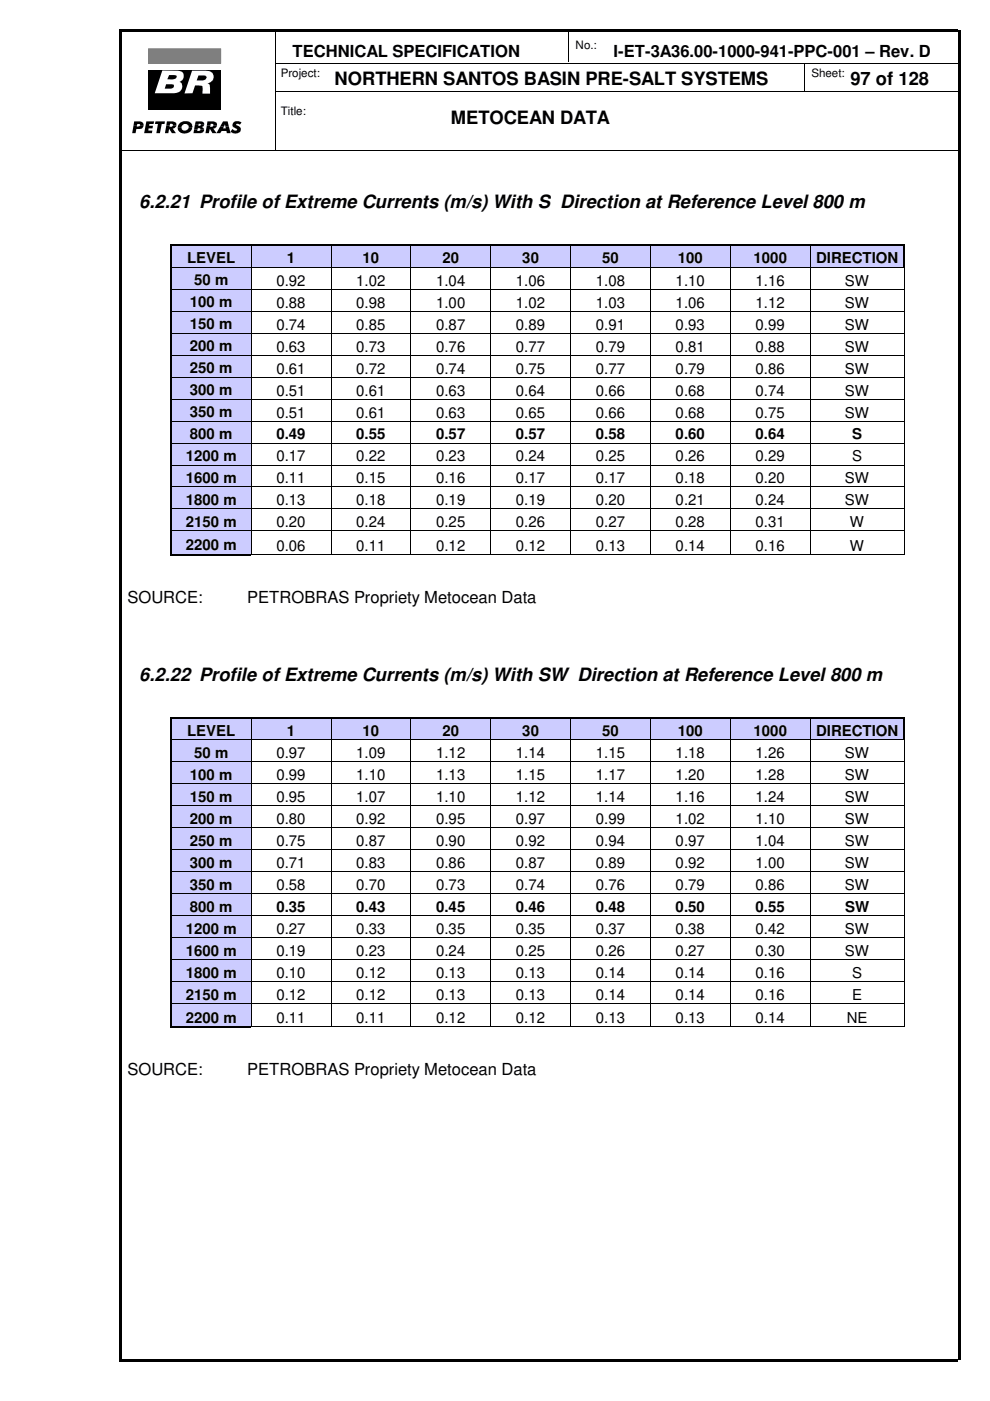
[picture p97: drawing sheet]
<svg xmlns="http://www.w3.org/2000/svg" width="210mm" height="297mm" viewBox="0 0 210 297" stroke-linecap="round" stroke-linejoin="round" font-family="sans-serif">
<defs><g id="words">
<g font-size="3.9">
<text x="71" y="18.1">NORTHERN SANTOS BASIN PRE-SALT SYSTEMS</text>
<text x="180.3" y="18.1">97 of 128</text>
<text x="95.6" y="26.2">METOCEAN DATA</text>
<text x="29.5" y="44.2">6.2.21 Profile of Extreme Currents (m/s) With S Direction at Reference Level 800 m</text>
<text x="29.5" y="144.4">6.2.22 Profile of Extreme Currents (m/s) With SW Direction at Reference Level 800 m</text>
</g>
<g font-size="3.5">
<text x="62" y="12.1">TECHNICAL SPECIFICATION</text>
<text x="130.1" y="12.1">I-ET-3A36.00-1000-941-PPC-001 – Rev. D</text>
<text x="27" y="127.8">SOURCE:</text>
<text x="52.4" y="127.8">PETROBRAS Propriety Metocean Data</text>
<text x="27" y="228">SOURCE:</text>
<text x="52.4" y="228">PETROBRAS Propriety Metocean Data</text>
</g>
<g font-size="3.2">
<text x="39.7" y="55.8">LEVEL</text>
<text x="60.8" y="55.8">1</text>
<text x="76.9" y="55.8">10</text>
<text x="93.8" y="55.8">20</text>
<text x="110.7" y="55.8">30</text>
<text x="127.7" y="55.8">50</text>
<text x="143.7" y="55.8">100</text>
<text x="159.8" y="55.8">1000</text>
<text x="173" y="55.8">DIRECTION</text>
<text x="40.3" y="65.2">100 m</text>
<text x="41.1" y="60.5">50 m</text>
<text x="58.6" y="60.6">0.92</text>
<text x="58.6" y="65.2">0.88</text>
<text x="75.5" y="60.6">1.02</text>
<text x="75.5" y="65.2">0.98</text>
<text x="92.5" y="60.6">1.04</text>
<text x="92.5" y="65.2">1.00</text>
<text x="109.4" y="60.6">1.06</text>
<text x="109.4" y="65.2">1.02</text>
<text x="126.3" y="60.6">1.08</text>
<text x="126.3" y="65.2">1.03</text>
<text x="143.3" y="60.6">1.10</text>
<text x="143.3" y="65.2">1.06</text>
<text x="160.2" y="60.6">1.16</text>
<text x="160.2" y="65.2">1.12</text>
<text x="179.1" y="60.6">SW</text>
<text x="179.1" y="65.2">SW</text>
<text x="40.3" y="69.8">150 m</text>
<text x="58.6" y="69.9">0.74</text>
<text x="75.5" y="69.9">0.85</text>
<text x="92.5" y="69.9">0.87</text>
<text x="109.4" y="69.9">0.89</text>
<text x="126.3" y="69.9">0.91</text>
<text x="143.3" y="69.9">0.93</text>
<text x="160.2" y="69.9">0.99</text>
<text x="179.1" y="69.9">SW</text>
<text x="40.3" y="74.5">200 m</text>
<text x="58.6" y="74.5">0.63</text>
<text x="75.5" y="74.5">0.73</text>
<text x="92.5" y="74.5">0.76</text>
<text x="109.4" y="74.5">0.77</text>
<text x="126.3" y="74.5">0.79</text>
<text x="143.3" y="74.5">0.81</text>
<text x="160.2" y="74.5">0.88</text>
<text x="179.1" y="74.5">SW</text>
<text x="40.3" y="79.1">250 m</text>
<text x="40.3" y="83.8">300 m</text>
<text x="58.6" y="79.2">0.61</text>
<text x="58.6" y="83.9">0.51</text>
<text x="75.5" y="79.2">0.72</text>
<text x="75.5" y="83.9">0.61</text>
<text x="92.5" y="79.2">0.74</text>
<text x="92.5" y="83.9">0.63</text>
<text x="109.4" y="79.2">0.75</text>
<text x="109.4" y="83.9">0.64</text>
<text x="126.3" y="79.2">0.77</text>
<text x="126.3" y="83.9">0.66</text>
<text x="143.3" y="79.2">0.79</text>
<text x="143.3" y="83.9">0.68</text>
<text x="160.2" y="79.2">0.86</text>
<text x="160.2" y="83.9">0.74</text>
<text x="179.1" y="79.2">SW</text>
<text x="179.1" y="83.9">SW</text>
<text x="40.3" y="88.4">350 m</text>
<text x="58.6" y="88.5">0.51</text>
<text x="75.5" y="88.5">0.61</text>
<text x="92.5" y="88.5">0.63</text>
<text x="109.4" y="88.5">0.65</text>
<text x="126.3" y="88.5">0.66</text>
<text x="143.3" y="88.5">0.68</text>
<text x="160.2" y="88.5">0.75</text>
<text x="179.1" y="88.5">SW</text>
<text x="40.3" y="93.1">800 m</text>
<text x="58.6" y="93.1">0.49</text>
<text x="75.5" y="93.1">0.55</text>
<text x="92.5" y="93.1">0.57</text>
<text x="109.4" y="93.1">0.57</text>
<text x="126.3" y="93.1">0.58</text>
<text x="143.3" y="93.1">0.60</text>
<text x="160.2" y="93.1">0.64</text>
<text x="180.7" y="93.1">S</text>
<text x="39.4" y="97.7">1200 m</text>
<text x="58.6" y="97.8">0.17</text>
<text x="75.5" y="97.8">0.22</text>
<text x="92.5" y="97.8">0.23</text>
<text x="109.4" y="97.8">0.24</text>
<text x="126.3" y="97.8">0.25</text>
<text x="143.3" y="97.8">0.26</text>
<text x="160.2" y="97.8">0.29</text>
<text x="180.7" y="97.8">S</text>
<text x="39.4" y="102.4">1600 m</text>
<text x="39.4" y="107.1">1800 m</text>
<text x="58.6" y="102.5">0.11</text>
<text x="58.6" y="107.1">0.13</text>
<text x="75.5" y="102.5">0.15</text>
<text x="75.5" y="107.1">0.18</text>
<text x="92.5" y="102.5">0.16</text>
<text x="92.5" y="107.1">0.19</text>
<text x="109.4" y="102.5">0.17</text>
<text x="109.4" y="107.1">0.19</text>
<text x="126.3" y="102.5">0.17</text>
<text x="126.3" y="107.1">0.20</text>
<text x="143.3" y="102.5">0.18</text>
<text x="143.3" y="107.1">0.21</text>
<text x="160.2" y="102.5">0.20</text>
<text x="160.2" y="107.1">0.24</text>
<text x="179.1" y="102.5">SW</text>
<text x="179.1" y="107.1">SW</text>
<text x="39.4" y="111.7">2150 m</text>
<text x="58.6" y="111.8">0.20</text>
<text x="75.5" y="111.8">0.24</text>
<text x="92.5" y="111.8">0.25</text>
<text x="109.4" y="111.8">0.26</text>
<text x="126.3" y="111.8">0.27</text>
<text x="143.3" y="111.8">0.28</text>
<text x="160.2" y="111.8">0.31</text>
<text x="180.2" y="111.8">W</text>
<text x="39.4" y="116.7">2200 m</text>
<text x="58.6" y="116.8">0.06</text>
<text x="75.5" y="116.8">0.11</text>
<text x="92.5" y="116.8">0.12</text>
<text x="109.4" y="116.8">0.12</text>
<text x="126.3" y="116.8">0.13</text>
<text x="143.3" y="116.8">0.14</text>
<text x="160.2" y="116.8">0.16</text>
<text x="180.2" y="116.8">W</text>
<text x="39.7" y="156">LEVEL</text>
<text x="41.1" y="160.7">50 m</text>
<text x="58.6" y="160.8">0.97</text>
<text x="60.8" y="156">1</text>
<text x="75.5" y="160.8">1.09</text>
<text x="76.9" y="156">10</text>
<text x="92.5" y="160.8">1.12</text>
<text x="93.8" y="156">20</text>
<text x="109.4" y="160.8">1.14</text>
<text x="110.7" y="156">30</text>
<text x="126.3" y="160.8">1.15</text>
<text x="127.7" y="156">50</text>
<text x="143.3" y="160.8">1.18</text>
<text x="143.7" y="156">100</text>
<text x="159.8" y="156">1000</text>
<text x="160.2" y="160.8">1.26</text>
<text x="173" y="156">DIRECTION</text>
<text x="179.1" y="160.8">SW</text>
<text x="40.3" y="165.4">100 m</text>
<text x="58.6" y="165.4">0.99</text>
<text x="75.5" y="165.4">1.10</text>
<text x="92.5" y="165.4">1.13</text>
<text x="109.4" y="165.4">1.15</text>
<text x="126.3" y="165.4">1.17</text>
<text x="143.3" y="165.4">1.20</text>
<text x="160.2" y="165.4">1.28</text>
<text x="179.1" y="165.4">SW</text>
<text x="40.3" y="170">150 m</text>
<text x="58.6" y="170.1">0.95</text>
<text x="75.5" y="170.1">1.07</text>
<text x="92.5" y="170.1">1.10</text>
<text x="109.4" y="170.1">1.12</text>
<text x="126.3" y="170.1">1.14</text>
<text x="143.3" y="170.1">1.16</text>
<text x="160.2" y="170.1">1.24</text>
<text x="179.1" y="170.1">SW</text>
<text x="40.3" y="174.7">200 m</text>
<text x="40.3" y="179.3">250 m</text>
<text x="58.6" y="174.8">0.80</text>
<text x="58.6" y="179.4">0.75</text>
<text x="75.5" y="174.8">0.92</text>
<text x="75.5" y="179.4">0.87</text>
<text x="92.5" y="174.8">0.95</text>
<text x="92.5" y="179.4">0.90</text>
<text x="109.4" y="174.8">0.97</text>
<text x="109.4" y="179.4">0.92</text>
<text x="126.3" y="174.8">0.99</text>
<text x="126.3" y="179.4">0.94</text>
<text x="143.3" y="174.8">1.02</text>
<text x="143.3" y="179.4">0.97</text>
<text x="160.2" y="174.8">1.10</text>
<text x="160.2" y="179.4">1.04</text>
<text x="179.1" y="174.8">SW</text>
<text x="179.1" y="179.4">SW</text>
<text x="40.3" y="184">300 m</text>
<text x="58.6" y="184.1">0.71</text>
<text x="75.5" y="184.1">0.83</text>
<text x="92.5" y="184.1">0.86</text>
<text x="109.4" y="184.1">0.87</text>
<text x="126.3" y="184.1">0.89</text>
<text x="143.3" y="184.1">0.92</text>
<text x="160.2" y="184.1">1.00</text>
<text x="179.1" y="184.1">SW</text>
<text x="40.3" y="188.6">350 m</text>
<text x="58.6" y="188.7">0.58</text>
<text x="75.5" y="188.7">0.70</text>
<text x="92.5" y="188.7">0.73</text>
<text x="109.4" y="188.7">0.74</text>
<text x="126.3" y="188.7">0.76</text>
<text x="143.3" y="188.7">0.79</text>
<text x="160.2" y="188.7">0.86</text>
<text x="179.1" y="188.7">SW</text>
<text x="39.4" y="198">1200 m</text>
<text x="40.3" y="193.3">800 m</text>
<text x="58.6" y="193.3">0.35</text>
<text x="75.5" y="193.3">0.43</text>
<text x="92.5" y="193.3">0.45</text>
<text x="109.4" y="193.3">0.46</text>
<text x="126.3" y="193.3">0.48</text>
<text x="143.3" y="193.3">0.50</text>
<text x="160.2" y="193.3">0.55</text>
<text x="179.2" y="193.3">SW</text>
<text x="39.4" y="202.6">1600 m</text>
<text x="58.6" y="198">0.27</text>
<text x="58.6" y="202.7">0.19</text>
<text x="75.5" y="198">0.33</text>
<text x="75.5" y="202.7">0.23</text>
<text x="92.5" y="198">0.35</text>
<text x="92.5" y="202.7">0.24</text>
<text x="109.4" y="198">0.35</text>
<text x="109.4" y="202.7">0.25</text>
<text x="126.3" y="198">0.37</text>
<text x="126.3" y="202.7">0.26</text>
<text x="143.3" y="198">0.38</text>
<text x="143.3" y="202.7">0.27</text>
<text x="160.2" y="198">0.42</text>
<text x="160.2" y="202.7">0.30</text>
<text x="179.1" y="198">SW</text>
<text x="179.1" y="202.7">SW</text>
<text x="39.4" y="207.3">1800 m</text>
<text x="58.6" y="207.3">0.10</text>
<text x="75.5" y="207.3">0.12</text>
<text x="92.5" y="207.3">0.13</text>
<text x="109.4" y="207.3">0.13</text>
<text x="126.3" y="207.3">0.14</text>
<text x="143.3" y="207.3">0.14</text>
<text x="160.2" y="207.3">0.16</text>
<text x="180.7" y="207.3">S</text>
<text x="39.4" y="211.9">2150 m</text>
<text x="58.6" y="212">0.12</text>
<text x="75.5" y="212">0.12</text>
<text x="92.5" y="212">0.13</text>
<text x="109.4" y="212">0.13</text>
<text x="126.3" y="212">0.14</text>
<text x="143.3" y="212">0.14</text>
<text x="160.2" y="212">0.16</text>
<text x="180.7" y="212">E</text>
<text x="39.4" y="216.9">2200 m</text>
<text x="58.6" y="217">0.11</text>
<text x="75.5" y="217">0.11</text>
<text x="92.5" y="217">0.12</text>
<text x="109.4" y="217">0.12</text>
<text x="126.3" y="217">0.13</text>
<text x="143.3" y="217">0.13</text>
<text x="160.2" y="217">0.14</text>
<text x="179.5" y="217">NE</text>
</g>
<g font-size="2.5">
<text x="122" y="10.3">No.:</text>
<text x="59.5" y="16.3">Project:</text>
<text x="172" y="16.3">Sheet:</text>
<text x="59.5" y="24.5">Title:</text>
</g>
</g></defs>
<path d="M25.4 6.3h177.8v.5h-177.8zM25.4 288.2h177.8v.6h-177.8zM25.4 6.3h.5v281.9h-.5zM203.1 6.3h.5v281.9h-.5z" fill="#000"/>
<path d="M58.4 13.4h144.8M58.4 19.4h144.8M58.5 6.3v25.4M120.5 6.3v6.9M170.5 13.3v6.1M25.4 31.8h177.8" fill="none" stroke="#000" stroke-width=".21"/>
<path d="M31.5 15h15.3v8.4h-15.3z" fill-rule="evenodd" fill="#000"/>
<path d="M40.7 15h2.9a1.36 1.36 0 0 1 1.7 1.1 1.36 1.36 0 0 1-1.2 1.6h-.1l.4 .2 .1 .3v1.7h-1.6v-1.6l-.7-.2h-.8l-.6 1.7h-1.7z" fill-rule="evenodd" fill="#fff"/>
<path d="M31.5 10.3h15.3v3.2h-15.3z" fill-rule="evenodd" fill="#7f7f7f"/>
<path d="M31.5 10.3h15.3v3.2h-15.3z" fill="none" stroke="#7f7f7f" stroke-width=".21"/>
<path d="M42.1 16h1a.5 .5 0 0 1 .7 .4 .5 .5 0 0 1-.5 .6l-1.6 .1z" fill-rule="evenodd" fill="#000"/>
<path d="M34.4 14.9l3.2 .1a1.23 1.23 0 0 1 1.3 1 1.23 1.23 0 0 1-.8 1.4 1.17 1.17 0 0 1 .6 1.1 1.17 1.17 0 0 1-.8 1l-.9 .3h-4.2z" fill-rule="evenodd" fill="#fff"/>
<g fill="#000">
<path d="M35.2 17.9h.8a.52 .52 0 0 1 .6 0 .52 .52 0 0 1 .1 .6l-.5 .3h-1.3z" fill-rule="evenodd"/>
<path d="M35.9 15.9h1a.45 .45 0 0 1 .6 .4 .45 .45 0 0 1-.6 .5h-1.4z" fill-rule="evenodd"/>
<path d="M28.4 25.7l1.6 .1 .4 .4v.3h-.7l-.2-.2h-.4l-.1 .2h-.7z" fill-rule="evenodd"/>
<path d="M28.3 26.5h.7v.3h.5l.2-.3h.7a.99 .99 0 0 1-1.3 .8h-.2l-.2 .9h-.7z" fill-rule="evenodd"/>
<path d="M31 25.7h1.7l-.1 .6h-.9l-.1 .4h.8l-.1 .5h-.8v.5h.8l-.1 .5h-1.6z" fill-rule="evenodd"/>
<path d="M33 25.7h2l-.1 .6h-.6l-.4 1.9h-.8l.4-1.9h-.6z" fill-rule="evenodd"/>
<path d="M35.4 25.7l1.6 .1 .3 .2 .1 .6h-.7v-.2l-.3-.2h-.3l-.1 .4h-.7z" fill-rule="evenodd"/>
<path d="M35.3 26.6h.7l-.1 .3h.5l.3-.3h.7l-.3 .5-.5 .2 .7 .9h-.9l-.5-.9-.2 .9h-.7z" fill-rule="evenodd"/>
<path d="M38.1 26.2l.2-.2a1.61 1.61 0 0 1 2.5 .8v.2h-.8a.77 .77 0 0 0-.8-.7 .77 .77 0 0 0-.7 .7h-.8z" fill-rule="evenodd"/>
<path d="M37.7 27h.8a.76 .76 0 0 0 .7 .7 .76 .76 0 0 0 .8-.7h.8a1.6 1.6 0 0 1-1.5 1.3 1.6 1.6 0 0 1-1.6-1z" fill-rule="evenodd"/>
<path d="M41.3 26.5h.8l-.1 .2h.4l.2-.2h.7l-.3 .3-.3 .1 .4 .2 .2 .4h-.8l-.1-.3h-.4l-.1 .3h-.8z" fill-rule="evenodd"/>
<path d="M41.1 27.5h.8l-.1 .3 .5-.1 .2-.2h.8v.2l-.4 .4-.3 .1h-1.6z" fill-rule="evenodd"/>
<path d="M41.5 25.7l1.5 .1 .3 .3v.3l-.7 .1-.1-.3h-.4v.3h-.8z" fill-rule="evenodd"/>
<path d="M44 25.7l1.6 .1 .3 .3 .1 .5h-.7l-.3-.4h-.3l-.1 .4h-.7z" fill-rule="evenodd"/>
<path d="M43.9 26.6h.7l-.1 .3a.52 .52 0 0 0 .8-.3h.7l-.4 .5-.4 .2 .7 .9h-.9l-.5-.9-.2 .9h-.7z" fill-rule="evenodd"/>
<path d="M47.3 25.7h1l.2 1.1h-.7l-.1-.5-.2 .5h-.8z" fill-rule="evenodd"/>
<path d="M46.7 26.8h.8l-.2 .4h.6l-.1-.4h.7l.4 1.4h-.8l-.1-.4h-1l-.3 .4h-.8z" fill-rule="evenodd"/>
<path d="M49.6 25.9l.4-.2 .9 .1 .3 .2-.4 .5a.37 .37 0 0 0-.4-.3 .37 .37 0 0 0-.3 .3l.1 .1a.85 .85 0 0 1 .9 .9 .85 .85 0 0 1-1 .8l-.7-.1-.5-.3 .4-.6a.57 .57 0 0 0 .5 .4 .57 .57 0 0 0 .5-.3l-.4-.2a.74 .74 0 0 1-.3-1.3z" fill-rule="evenodd"/>
</g>
<g fill="#fff">
<path d="M26.8 9.6h.3v.3h-.3z"/>
<path d="M27.1 9.6h28.1v.3h-28.1z"/>
<path d="M55.2 9.6h.3v.3h-.3z"/>
<path d="M26.8 28.7h.3v.2h-.3z"/>
<path d="M27.1 28.7h28.1v.2h-28.1z"/>
<path d="M55.2 28.7h.3v.2h-.3z"/>
<path d="M26.8 9.9h.3v18.8h-.3z"/>
<path d="M55.2 9.9h.3v18.8h-.3z"/>
</g>
<g fill="#ccf">
<path d="M36.5 52.1h16.7v4.5h-16.7z"/>
<path d="M37.5 52.8h14.5v3.8h-14.5z"/>
<path d="M53.3 52.1h16.8v4.5h-16.8z"/>
<path d="M54.5 52.8h14.5v3.8h-14.5z"/>
<path d="M70.2 52.1h16.8v4.5h-16.8z"/>
<path d="M71.4 52.8h14.5v3.8h-14.5z"/>
<path d="M87.1 52.1h16.9v4.5h-16.9z"/>
<path d="M88.3 52.8h14.5v3.8h-14.5z"/>
<path d="M104.1 52.1h16.8v4.5h-16.8z"/>
<path d="M105.3 52.8h14.5v3.8h-14.5z"/>
<path d="M121 52.1h16.8v4.5h-16.8z"/>
<path d="M122.2 52.8h14.5v3.8h-14.5z"/>
<path d="M137.9 52.1h16.9v4.5h-16.9z"/>
<path d="M139.1 52.8h14.5v3.8h-14.5z"/>
<path d="M154.9 52.1h16.8v4.5h-16.8z"/>
<path d="M156.1 52.8h14.5v3.8h-14.5z"/>
<path d="M171.8 52.1h19.8v4.5h-19.8z"/>
<path d="M173 52.8h17.5v3.8h-17.5z"/>
</g>
<path d="M36.2 51.8h.3v.3h-.3zM53.2 51.8h.3v.3h-.3zM70.1 51.8h.3v.3h-.3zM87 51.8h.4v.3h-.4zM104 51.8h.3v.3h-.3zM120.9 51.8h.3v.3h-.3zM137.8 51.8h.4v.3h-.4zM154.8 51.8h.3v.3h-.3zM171.7 51.8h.3v.3h-.3zM191.6 51.8h.3v.3h-.3z" fill="#000"/>
<path d="M36.3 52.1v4.5M36.5 51.9h16.7M53.5 51.9h16.6M70.4 51.9h16.6M87.4 51.9h16.6M104.3 51.9h16.6M121.2 51.9h16.6M138.2 51.9h16.6M155.1 51.9h16.6M172 51.9h19.6M191.7 52.1v4.5" fill="none" stroke="#000" stroke-width=".34"/>
<path d="M53.3 52.1v4.5M70.2 52.1v4.5M87.1 52.1v4.5M104.1 52.1v4.5M121 52.1v4.5M137.9 52.1v4.5M154.9 52.1v4.5M171.8 52.1v4.5" fill="none" stroke="#000" stroke-width=".21"/>
<g fill="#ccf">
<path d="M36.5 56.8h16.7v4.5h-16.7z"/>
<path d="M37.5 57.4h14.5v3.9h-14.5z"/>
</g>
<path d="M36.2 56.6h.3v.2h-.3zM53.2 56.6h.1v.2h-.1zM70.1 56.6h.2v.2h-.2zM87 56.6h.2v.2h-.2zM104 56.6h.1v.2h-.1zM120.9 56.6h.2v.2h-.2zM137.8 56.6h.2v.2h-.2zM154.8 56.6h.1v.2h-.1zM171.7 56.6h.2v.2h-.2zM191.6 56.6h.3v.2h-.3z" fill="#000"/>
<g fill="none" stroke="#000" stroke-width=".21">
<path d="M36.5 56.7h16.7M53.3 56.8v4.5M53.3 56.7h16.8M70.2 56.8v4.5M70.3 56.7h16.7M87.1 56.8v4.5M87.2 56.7h16.8M104.1 56.8v4.5M104.1 56.7h16.8M121 56.8v4.5M121.1 56.7h16.7M137.9 56.8v4.5"/>
<path d="M138 56.7h16.8M154.9 56.8v4.5M154.9 56.7h16.8M171.8 56.8v4.5M171.9 56.7h19.7M191.7 56.8v4.5"/>
</g>
<path d="M36.3 56.8v4.5" fill="none" stroke="#000" stroke-width=".34"/>
<g fill="#ccf">
<path d="M36.5 61.4h16.7v4.5h-16.7z"/>
<path d="M37.5 62.1h14.5v3.8h-14.5z"/>
</g>
<path d="M36.2 61.3h.3v.1h-.3zM53.2 61.3h.1v.1h-.1zM70.1 61.3h.2v.1h-.2zM87 61.3h.2v.1h-.2zM104 61.3h.1v.1h-.1zM120.9 61.3h.2v.1h-.2zM137.8 61.3h.2v.1h-.2zM154.8 61.3h.1v.1h-.1zM171.7 61.3h.2v.1h-.2zM191.6 61.3h.2v.1h-.2z" fill="#000"/>
<g fill="none" stroke="#000" stroke-width=".21">
<path d="M36.5 61.3h16.7M53.3 61.4v4.5M53.3 61.3h16.8M70.2 61.4v4.5M70.3 61.3h16.7M87.1 61.4v4.5M87.2 61.3h16.8M104.1 61.4v4.5M104.1 61.3h16.8M121 61.4v4.5M121.1 61.3h16.7M137.9 61.4v4.5"/>
<path d="M138 61.3h16.8M154.9 61.4v4.5M154.9 61.3h16.8M171.8 61.4v4.5M171.9 61.3h19.7M191.7 61.4v4.5"/>
</g>
<path d="M36.3 61.4v4.5" fill="none" stroke="#000" stroke-width=".34"/>
<g fill="#ccf">
<path d="M36.5 66.1h16.7v4.5h-16.7z"/>
<path d="M37.5 66.8h14.5v3.8h-14.5z"/>
</g>
<path d="M36.2 65.9h.3v.2h-.3zM53.2 65.9h.1v.2h-.1zM70.1 65.9h.2v.2h-.2zM87 65.9h.2v.2h-.2zM104 65.9h.1v.2h-.1zM120.9 65.9h.2v.2h-.2zM137.8 65.9h.2v.2h-.2zM154.8 65.9h.1v.2h-.1zM171.7 65.9h.2v.2h-.2zM191.6 65.9h.2v.2h-.2z" fill="#000"/>
<g fill="none" stroke="#000" stroke-width=".21">
<path d="M36.5 66h16.7M53.3 66.1v4.5M53.3 66h16.8M70.2 66.1v4.5M70.3 66h16.7M87.1 66.1v4.5M87.2 66h16.8M104.1 66.1v4.5M104.1 66h16.8M121 66.1v4.5M121.1 66h16.7M137.9 66.1v4.5"/>
<path d="M138 66h16.8M154.9 66.1v4.5M154.9 66h16.8M171.8 66.1v4.5M171.9 66h19.7M191.7 66.1v4.5"/>
</g>
<path d="M36.3 66.1v4.5" fill="none" stroke="#000" stroke-width=".34"/>
<g fill="#ccf">
<path d="M36.5 70.7h16.7v4.5h-16.7z"/>
<path d="M37.5 71.4h14.5v3.8h-14.5z"/>
</g>
<path d="M36.2 70.6h.3v.1h-.3zM53.2 70.6h.1v.1h-.1zM70.1 70.6h.2v.1h-.2zM87 70.6h.2v.1h-.2zM104 70.6h.1v.1h-.1zM120.9 70.6h.2v.1h-.2zM137.8 70.6h.2v.1h-.2zM154.8 70.6h.1v.1h-.1zM171.7 70.6h.2v.1h-.2zM191.6 70.6h.2v.1h-.2z" fill="#000"/>
<g fill="none" stroke="#000" stroke-width=".21">
<path d="M36.5 70.7h16.7M53.3 70.7v4.5M53.3 70.7h16.8M70.2 70.7v4.5M70.3 70.7h16.7M87.1 70.7v4.5M87.2 70.7h16.8M104.1 70.7v4.5M104.1 70.7h16.8M121 70.7v4.5M121.1 70.7h16.7M137.9 70.7v4.5"/>
<path d="M138 70.7h16.8M154.9 70.7v4.5M154.9 70.7h16.8M171.8 70.7v4.5M171.9 70.7h19.7M191.7 70.7v4.5"/>
</g>
<path d="M36.3 70.7v4.5" fill="none" stroke="#000" stroke-width=".34"/>
<g fill="#ccf">
<path d="M36.5 75.4h16.7v4.5h-16.7z"/>
<path d="M37.5 76.1h14.5v3.8h-14.5z"/>
</g>
<path d="M36.2 75.2h.3v.2h-.3zM53.2 75.2h.1v.2h-.1zM70.1 75.2h.2v.2h-.2zM87 75.2h.2v.2h-.2zM104 75.2h.1v.2h-.1zM120.9 75.2h.2v.2h-.2zM137.8 75.2h.2v.2h-.2zM154.8 75.2h.1v.2h-.1zM171.7 75.2h.2v.2h-.2zM191.6 75.2h.2v.2h-.2z" fill="#000"/>
<g fill="none" stroke="#000" stroke-width=".21">
<path d="M36.5 75.3h16.7M53.3 75.4v4.5M53.3 75.3h16.8M70.2 75.4v4.5M70.3 75.3h16.7M87.1 75.4v4.5M87.2 75.3h16.8M104.1 75.4v4.5M104.1 75.3h16.8M121 75.4v4.5M121.1 75.3h16.7M137.9 75.4v4.5"/>
<path d="M138 75.3h16.8M154.9 75.4v4.5M154.9 75.3h16.8M171.8 75.4v4.5M171.9 75.3h19.7M191.7 75.4v4.5"/>
</g>
<path d="M36.3 75.4v4.5" fill="none" stroke="#000" stroke-width=".34"/>
<g fill="#ccf">
<path d="M36.5 80.1h16.7v4.4h-16.7z"/>
<path d="M37.5 80.7h14.5v3.8h-14.5z"/>
</g>
<path d="M36.2 79.9h.3v.2h-.3zM53.2 79.9h.1v.2h-.1zM70.1 79.9h.2v.2h-.2zM87 79.9h.2v.2h-.2zM104 79.9h.1v.2h-.1zM120.9 79.9h.2v.2h-.2zM137.8 79.9h.2v.2h-.2zM154.8 79.9h.1v.2h-.1zM171.7 79.9h.2v.2h-.2zM191.6 79.9h.2v.2h-.2z" fill="#000"/>
<g fill="none" stroke="#000" stroke-width=".21">
<path d="M36.5 80h16.7M53.3 80h16.8M70.3 80h16.7M87.2 80h16.8M104.1 80h16.8M121.1 80h16.7M138 80h16.8M154.9 80h16.8M171.9 80h19.7M53.3 80.1v4.4M70.2 80.1v4.4M87.1 80.1v4.4"/>
<path d="M104.1 80.1v4.4M121 80.1v4.4M137.9 80.1v4.4M154.9 80.1v4.4M171.8 80.1v4.4M191.7 80.1v4.4"/>
</g>
<path d="M36.3 80.1v4.4" fill="none" stroke="#000" stroke-width=".34"/>
<g fill="#ccf">
<path d="M36.5 84.7h16.7v4.5h-16.7z"/>
<path d="M37.5 85.4h14.5v3.8h-14.5z"/>
</g>
<path d="M36.2 84.5h.3v.2h-.3zM53.2 84.5h.1v.2h-.1zM70.1 84.5h.2v.2h-.2zM87 84.5h.2v.2h-.2zM104 84.5h.1v.2h-.1zM120.9 84.5h.2v.2h-.2zM137.8 84.5h.2v.2h-.2zM154.8 84.5h.1v.2h-.1zM171.7 84.5h.2v.2h-.2zM191.6 84.5h.2v.2h-.2z" fill="#000"/>
<g fill="none" stroke="#000" stroke-width=".21">
<path d="M36.5 84.6h16.7M53.3 84.7v4.5M53.3 84.6h16.8M70.2 84.7v4.5M70.3 84.6h16.7M87.1 84.7v4.5M87.2 84.6h16.8M104.1 84.7v4.5M104.1 84.6h16.8M121 84.7v4.5M121.1 84.6h16.7M137.9 84.7v4.5"/>
<path d="M138 84.6h16.8M154.9 84.7v4.5M154.9 84.6h16.8M171.8 84.7v4.5M171.9 84.6h19.7M191.7 84.7v4.5"/>
</g>
<path d="M36.3 84.7v4.5" fill="none" stroke="#000" stroke-width=".34"/>
<g fill="#ccf">
<path d="M36.5 89.4h16.7v4.5h-16.7z"/>
<path d="M37.5 90h14.5v3.9h-14.5z"/>
</g>
<path d="M36.2 89.2h.3v.2h-.3zM53.2 89.2h.1v.2h-.1zM70.1 89.2h.2v.2h-.2zM87 89.2h.2v.2h-.2zM104 89.2h.1v.2h-.1zM120.9 89.2h.2v.2h-.2zM137.8 89.2h.2v.2h-.2zM154.8 89.2h.1v.2h-.1zM171.7 89.2h.2v.2h-.2zM191.6 89.2h.2v.2h-.2z" fill="#000"/>
<g fill="none" stroke="#000" stroke-width=".21">
<path d="M36.5 89.3h16.7M53.3 89.4v4.5M53.3 89.3h16.8M70.2 89.4v4.5M70.3 89.3h16.7M87.1 89.4v4.5M87.2 89.3h16.8M104.1 89.4v4.5M104.1 89.3h16.8M121 89.4v4.5M121.1 89.3h16.7M137.9 89.4v4.5"/>
<path d="M138 89.3h16.8M154.9 89.4v4.5M154.9 89.3h16.8M171.8 89.4v4.5M171.9 89.3h19.7M191.7 89.4v4.5"/>
</g>
<path d="M36.3 89.4v4.5" fill="none" stroke="#000" stroke-width=".34"/>
<g fill="#ccf">
<path d="M36.5 94h16.7v4.5h-16.7z"/>
<path d="M37.5 94.7h14.5v3.8h-14.5z"/>
</g>
<path d="M36.2 93.9h.3v.1h-.3zM53.2 93.9h.1v.1h-.1zM70.1 93.9h.2v.1h-.2zM87 93.9h.2v.1h-.2zM104 93.9h.1v.1h-.1zM120.9 93.9h.2v.1h-.2zM137.8 93.9h.2v.1h-.2zM154.8 93.9h.1v.1h-.1zM171.7 93.9h.2v.1h-.2zM191.6 93.9h.2v.1h-.2z" fill="#000"/>
<g fill="none" stroke="#000" stroke-width=".21">
<path d="M36.5 93.9h16.7M53.3 94v4.5M53.3 93.9h16.8M70.2 94v4.5M70.3 93.9h16.7M87.1 94v4.5M87.2 93.9h16.8M104.1 94v4.5M104.1 93.9h16.8M121 94v4.5M121.1 93.9h16.7M137.9 94v4.5"/>
<path d="M138 93.9h16.8M154.9 94v4.5M154.9 93.9h16.8M171.8 94v4.5M171.9 93.9h19.7M191.7 94v4.5"/>
</g>
<path d="M36.3 94v4.5" fill="none" stroke="#000" stroke-width=".34"/>
<g fill="#ccf">
<path d="M36.5 98.7h16.7v4.5h-16.7z"/>
<path d="M37.5 99.4h14.5v3.8h-14.5z"/>
</g>
<path d="M36.2 98.5h.3v.2h-.3zM53.2 98.5h.1v.2h-.1zM70.1 98.5h.2v.2h-.2zM87 98.5h.2v.2h-.2zM104 98.5h.1v.2h-.1zM120.9 98.5h.2v.2h-.2zM137.8 98.5h.2v.2h-.2zM154.8 98.5h.1v.2h-.1zM171.7 98.5h.2v.2h-.2zM191.6 98.5h.2v.2h-.2z" fill="#000"/>
<g fill="none" stroke="#000" stroke-width=".21">
<path d="M36.5 98.6h16.7M53.3 98.7v4.5M53.3 98.6h16.8M70.2 98.7v4.5M70.3 98.6h16.7M87.1 98.7v4.5M87.2 98.6h16.8M104.1 98.7v4.5M104.1 98.6h16.8M121 98.7v4.5M121.1 98.6h16.7M137.9 98.7v4.5"/>
<path d="M138 98.6h16.8M154.9 98.7v4.5M154.9 98.6h16.8M171.8 98.7v4.5M171.9 98.6h19.7M191.7 98.7v4.5"/>
</g>
<path d="M36.3 98.7v4.5" fill="none" stroke="#000" stroke-width=".34"/>
<g fill="#ccf">
<path d="M36.5 103.3h16.7v4.5h-16.7z"/>
<path d="M37.5 104h14.5v3.8h-14.5z"/>
</g>
<path d="M36.2 103.2h.3v.1h-.3zM53.2 103.2h.1v.1h-.1zM70.1 103.2h.2v.1h-.2zM87 103.2h.2v.1h-.2zM104 103.2h.1v.1h-.1zM120.9 103.2h.2v.1h-.2zM137.8 103.2h.2v.1h-.2zM154.8 103.2h.1v.1h-.1zM171.7 103.2h.2v.1h-.2zM191.6 103.2h.2v.1h-.2z" fill="#000"/>
<g fill="none" stroke="#000" stroke-width=".21">
<path d="M36.5 103.3h16.7M53.3 103.3v4.5M53.3 103.3h16.8M70.2 103.3v4.5M70.3 103.3h16.7M87.1 103.3v4.5M87.2 103.3h16.8M104.1 103.3v4.5M104.1 103.3h16.8M121 103.3v4.5M121.1 103.3h16.7M137.9 103.3v4.5"/>
<path d="M138 103.3h16.8M154.9 103.3v4.5M154.9 103.3h16.8M171.8 103.3v4.5M171.9 103.3h19.7M191.7 103.3v4.5"/>
</g>
<path d="M36.3 103.3v4.5" fill="none" stroke="#000" stroke-width=".34"/>
<g fill="#ccf">
<path d="M36.5 108h16.7v4.5h-16.7z"/>
<path d="M37.5 108.7h14.5v3.8h-14.5z"/>
</g>
<path d="M36.2 107.8h.3v.2h-.3zM53.2 107.8h.1v.2h-.1zM70.1 107.8h.2v.2h-.2zM87 107.8h.2v.2h-.2zM104 107.8h.1v.2h-.1zM120.9 107.8h.2v.2h-.2zM137.8 107.8h.2v.2h-.2zM154.8 107.8h.1v.2h-.1zM171.7 107.8h.2v.2h-.2zM191.6 107.8h.2v.2h-.2z" fill="#000"/>
<g fill="none" stroke="#000" stroke-width=".21">
<path d="M36.5 107.9h16.7M53.3 108v4.5M53.3 107.9h16.8M70.2 108v4.5M70.3 107.9h16.7M87.1 108v4.5M87.2 107.9h16.8M104.1 108v4.5M104.1 107.9h16.8M121 108v4.5M121.1 107.9h16.7M137.9 108v4.5"/>
<path d="M138 107.9h16.8M154.9 108v4.5M154.9 107.9h16.8M171.8 108v4.5M171.9 107.9h19.7M191.7 108v4.5"/>
</g>
<path d="M36.3 108v4.5" fill="none" stroke="#000" stroke-width=".34"/>
<g fill="#ccf">
<path d="M36.5 112.6h16.7v4.8h-16.7z"/>
<path d="M37.5 113.6h14.5v3.8h-14.5z"/>
</g>
<g fill="#000">
<path d="M36.2 112.5h.3v.1h-.3zM36.2 117.4h.3v.4h-.3zM53.2 112.5h.1v.1h-.1zM53.2 117.4h.1v.2h-.1zM70.1 112.5h.2v.1h-.2zM70.1 117.4h.2v.2h-.2zM87 112.5h.2v.1h-.2zM87 117.4h.2v.2h-.2zM104 112.5h.1v.1h-.1zM104 117.4h.1v.2h-.1zM120.9 112.5h.2v.1h-.2zM120.9 117.4h.2v.2h-.2z"/>
<path d="M137.8 112.5h.2v.1h-.2zM137.8 117.4h.2v.2h-.2zM154.8 112.5h.1v.1h-.1zM154.8 117.4h.1v.2h-.1zM171.7 112.5h.2v.1h-.2zM171.7 117.4h.2v.2h-.2zM191.6 112.5h.2v.1h-.2zM191.6 117.4h.2v.2h-.2z"/>
</g>
<g fill="none" stroke="#000" stroke-width=".21">
<path d="M36.5 112.6h16.7M53.3 112.6v4.8M53.3 112.6h16.8M53.3 117.5h16.8M70.2 112.6v4.8M70.3 112.6h16.7M70.3 117.5h16.7M87.1 112.6v4.8M87.2 112.6h16.8M87.2 117.5h16.8M104.1 112.6v4.8M104.1 112.6h16.8"/>
<path d="M104.1 117.5h16.8M121 112.6v4.8M121.1 112.6h16.7M121.1 117.5h16.7M137.9 112.6v4.8M138 112.6h16.8M138 117.5h16.8M154.9 112.6v4.8M154.9 112.6h16.8M154.9 117.5h16.8M171.8 112.6v4.8M171.9 112.6h19.7"/>
<path d="M171.9 117.5h19.7M191.7 112.6v4.8"/>
</g>
<path d="M36.3 112.6v4.8M36.5 117.6h16.7" fill="none" stroke="#000" stroke-width=".34"/>
<g fill="#ccf">
<path d="M36.5 152.3h16.7v4.5h-16.7z"/>
<path d="M37.5 153h14.5v3.8h-14.5z"/>
<path d="M53.3 152.3h16.8v4.5h-16.8z"/>
<path d="M54.5 153h14.5v3.8h-14.5z"/>
<path d="M70.2 152.3h16.8v4.5h-16.8z"/>
<path d="M71.4 153h14.5v3.8h-14.5z"/>
<path d="M87.1 152.3h16.9v4.5h-16.9z"/>
<path d="M88.3 153h14.5v3.8h-14.5z"/>
<path d="M104.1 152.3h16.8v4.5h-16.8z"/>
<path d="M105.3 153h14.5v3.8h-14.5z"/>
<path d="M121 152.3h16.8v4.5h-16.8z"/>
<path d="M122.2 153h14.5v3.8h-14.5z"/>
<path d="M137.9 152.3h16.9v4.5h-16.9z"/>
<path d="M139.1 153h14.5v3.8h-14.5z"/>
<path d="M154.9 152.3h16.8v4.5h-16.8z"/>
<path d="M156.1 153h14.5v3.8h-14.5z"/>
<path d="M171.8 152.3h19.8v4.5h-19.8z"/>
<path d="M173 153h17.5v3.8h-17.5z"/>
</g>
<path d="M36.2 152h.3v.3h-.3zM53.2 152h.3v.3h-.3zM70.1 152h.3v.3h-.3zM87 152h.4v.3h-.4zM104 152h.3v.3h-.3zM120.9 152h.3v.3h-.3zM137.8 152h.4v.3h-.4zM154.8 152h.3v.3h-.3zM171.7 152h.3v.3h-.3zM191.6 152h.3v.3h-.3z" fill="#000"/>
<path d="M36.3 152.3v4.5M36.5 152.1h16.7M53.5 152.1h16.6M70.4 152.1h16.6M87.4 152.1h16.6M104.3 152.1h16.6M121.2 152.1h16.6M138.2 152.1h16.6M155.1 152.1h16.6M172 152.1h19.6M191.7 152.3v4.5" fill="none" stroke="#000" stroke-width=".34"/>
<path d="M53.3 152.3v4.5M70.2 152.3v4.5M87.1 152.3v4.5M104.1 152.3v4.5M121 152.3v4.5M137.9 152.3v4.5M154.9 152.3v4.5M171.8 152.3v4.5" fill="none" stroke="#000" stroke-width=".21"/>
<g fill="#ccf">
<path d="M36.5 157h16.7v4.5h-16.7z"/>
<path d="M37.5 157.6h14.5v3.9h-14.5z"/>
</g>
<path d="M36.2 156.8h.3v.2h-.3zM53.2 156.8h.1v.2h-.1zM70.1 156.8h.2v.2h-.2zM87 156.8h.2v.2h-.2zM104 156.8h.1v.2h-.1zM120.9 156.8h.2v.2h-.2zM137.8 156.8h.2v.2h-.2zM154.8 156.8h.1v.2h-.1zM171.7 156.8h.2v.2h-.2zM191.6 156.8h.3v.2h-.3z" fill="#000"/>
<g fill="none" stroke="#000" stroke-width=".21">
<path d="M36.5 156.9h16.7M53.3 157v4.5M53.3 156.9h16.8M70.2 157v4.5M70.3 156.9h16.7M87.1 157v4.5M87.2 156.9h16.8M104.1 157v4.5M104.1 156.9h16.8M121 157v4.5M121.1 156.9h16.7M137.9 157v4.5"/>
<path d="M138 156.9h16.8M154.9 157v4.5M154.9 156.9h16.8M171.8 157v4.5M171.9 156.9h19.7M191.7 157v4.5"/>
</g>
<path d="M36.3 157v4.5" fill="none" stroke="#000" stroke-width=".34"/>
<g fill="#ccf">
<path d="M36.5 161.6h16.7v4.5h-16.7z"/>
<path d="M37.5 162.3h14.5v3.8h-14.5z"/>
</g>
<path d="M36.2 161.5h.3v.1h-.3zM53.2 161.5h.1v.1h-.1zM70.1 161.5h.2v.1h-.2zM87 161.5h.2v.1h-.2zM104 161.5h.1v.1h-.1zM120.9 161.5h.2v.1h-.2zM137.8 161.5h.2v.1h-.2zM154.8 161.5h.1v.1h-.1zM171.7 161.5h.2v.1h-.2zM191.6 161.5h.2v.1h-.2z" fill="#000"/>
<g fill="none" stroke="#000" stroke-width=".21">
<path d="M36.5 161.5h16.7M53.3 161.6v4.5M53.3 161.5h16.8M70.2 161.6v4.5M70.3 161.5h16.7M87.1 161.6v4.5M87.2 161.5h16.8M104.1 161.6v4.5M104.1 161.5h16.8M121 161.6v4.5M121.1 161.5h16.7M137.9 161.6v4.5"/>
<path d="M138 161.5h16.8M154.9 161.6v4.5M154.9 161.5h16.8M171.8 161.6v4.5M171.9 161.5h19.7M191.7 161.6v4.5"/>
</g>
<path d="M36.3 161.6v4.5" fill="none" stroke="#000" stroke-width=".34"/>
<g fill="#ccf">
<path d="M36.5 166.3h16.7v4.5h-16.7z"/>
<path d="M37.5 167h14.5v3.8h-14.5z"/>
</g>
<path d="M36.2 166.1h.3v.2h-.3zM53.2 166.1h.1v.2h-.1zM70.1 166.1h.2v.2h-.2zM87 166.1h.2v.2h-.2zM104 166.1h.1v.2h-.1zM120.9 166.1h.2v.2h-.2zM137.8 166.1h.2v.2h-.2zM154.8 166.1h.1v.2h-.1zM171.7 166.1h.2v.2h-.2zM191.6 166.1h.2v.2h-.2z" fill="#000"/>
<g fill="none" stroke="#000" stroke-width=".21">
<path d="M36.5 166.2h16.7M53.3 166.3v4.5M53.3 166.2h16.8M70.2 166.3v4.5M70.3 166.2h16.7M87.1 166.3v4.5M87.2 166.2h16.8M104.1 166.3v4.5M104.1 166.2h16.8M121 166.3v4.5M121.1 166.2h16.7M137.9 166.3v4.5"/>
<path d="M138 166.2h16.8M154.9 166.3v4.5M154.9 166.2h16.8M171.8 166.3v4.5M171.9 166.2h19.7M191.7 166.3v4.5"/>
</g>
<path d="M36.3 166.3v4.5" fill="none" stroke="#000" stroke-width=".34"/>
<g fill="#ccf">
<path d="M36.5 170.9h16.7v4.5h-16.7z"/>
<path d="M37.5 171.6h14.5v3.8h-14.5z"/>
</g>
<path d="M36.2 170.8h.3v.1h-.3zM53.2 170.8h.1v.1h-.1zM70.1 170.8h.2v.1h-.2zM87 170.8h.2v.1h-.2zM104 170.8h.1v.1h-.1zM120.9 170.8h.2v.1h-.2zM137.8 170.8h.2v.1h-.2zM154.8 170.8h.1v.1h-.1zM171.7 170.8h.2v.1h-.2zM191.6 170.8h.2v.1h-.2z" fill="#000"/>
<g fill="none" stroke="#000" stroke-width=".21">
<path d="M36.5 170.9h16.7M53.3 170.9v4.5M53.3 170.9h16.8M70.2 170.9v4.5M70.3 170.9h16.7M87.1 170.9v4.5M87.2 170.9h16.8M104.1 170.9v4.5M104.1 170.9h16.8M121 170.9v4.5M121.1 170.9h16.7M137.9 170.9v4.5"/>
<path d="M138 170.9h16.8M154.9 170.9v4.5M154.9 170.9h16.8M171.8 170.9v4.5M171.9 170.9h19.7M191.7 170.9v4.5"/>
</g>
<path d="M36.3 170.9v4.5" fill="none" stroke="#000" stroke-width=".34"/>
<g fill="#ccf">
<path d="M36.5 175.6h16.7v4.5h-16.7z"/>
<path d="M37.5 176.3h14.5v3.8h-14.5z"/>
</g>
<path d="M36.2 175.4h.3v.2h-.3zM53.2 175.4h.1v.2h-.1zM70.1 175.4h.2v.2h-.2zM87 175.4h.2v.2h-.2zM104 175.4h.1v.2h-.1zM120.9 175.4h.2v.2h-.2zM137.8 175.4h.2v.2h-.2zM154.8 175.4h.1v.2h-.1zM171.7 175.4h.2v.2h-.2zM191.6 175.4h.2v.2h-.2z" fill="#000"/>
<g fill="none" stroke="#000" stroke-width=".21">
<path d="M36.5 175.5h16.7M53.3 175.6v4.5M53.3 175.5h16.8M70.2 175.6v4.5M70.3 175.5h16.7M87.1 175.6v4.5M87.2 175.5h16.8M104.1 175.6v4.5M104.1 175.5h16.8M121 175.6v4.5M121.1 175.5h16.7M137.9 175.6v4.5"/>
<path d="M138 175.5h16.8M154.9 175.6v4.5M154.9 175.5h16.8M171.8 175.6v4.5M171.9 175.5h19.7M191.7 175.6v4.5"/>
</g>
<path d="M36.3 175.6v4.5" fill="none" stroke="#000" stroke-width=".34"/>
<g fill="#ccf">
<path d="M36.5 180.3h16.7v4.4h-16.7z"/>
<path d="M37.5 180.9h14.5v3.8h-14.5z"/>
</g>
<path d="M36.2 180.1h.3v.2h-.3zM53.2 180.1h.1v.2h-.1zM70.1 180.1h.2v.2h-.2zM87 180.1h.2v.2h-.2zM104 180.1h.1v.2h-.1zM120.9 180.1h.2v.2h-.2zM137.8 180.1h.2v.2h-.2zM154.8 180.1h.1v.2h-.1zM171.7 180.1h.2v.2h-.2zM191.6 180.1h.2v.2h-.2z" fill="#000"/>
<g fill="none" stroke="#000" stroke-width=".21">
<path d="M36.5 180.2h16.7M53.3 180.3v4.4M53.3 180.2h16.8M70.2 180.3v4.4M70.3 180.2h16.7M87.1 180.3v4.4M87.2 180.2h16.8M104.1 180.3v4.4M104.1 180.2h16.8M121 180.3v4.4M121.1 180.2h16.7M137.9 180.3v4.4"/>
<path d="M138 180.2h16.8M154.9 180.3v4.4M154.9 180.2h16.8M171.8 180.3v4.4M171.9 180.2h19.7M191.7 180.3v4.4"/>
</g>
<path d="M36.3 180.3v4.4" fill="none" stroke="#000" stroke-width=".34"/>
<g fill="#ccf">
<path d="M36.5 184.9h16.7v4.5h-16.7z"/>
<path d="M37.5 185.6h14.5v3.8h-14.5z"/>
</g>
<path d="M36.2 184.7h.3v.2h-.3zM53.2 184.7h.1v.2h-.1zM70.1 184.7h.2v.2h-.2zM87 184.7h.2v.2h-.2zM104 184.7h.1v.2h-.1zM120.9 184.7h.2v.2h-.2zM137.8 184.7h.2v.2h-.2zM154.8 184.7h.1v.2h-.1zM171.7 184.7h.2v.2h-.2zM191.6 184.7h.2v.2h-.2z" fill="#000"/>
<g fill="none" stroke="#000" stroke-width=".21">
<path d="M36.5 184.8h16.7M53.3 184.9v4.5M53.3 184.8h16.8M70.2 184.9v4.5M70.3 184.8h16.7M87.1 184.9v4.5M87.2 184.8h16.8M104.1 184.9v4.5M104.1 184.8h16.8M121 184.9v4.5M121.1 184.8h16.7M137.9 184.9v4.5"/>
<path d="M138 184.8h16.8M154.9 184.9v4.5M154.9 184.8h16.8M171.8 184.9v4.5M171.9 184.8h19.7M191.7 184.9v4.5"/>
</g>
<path d="M36.3 184.9v4.5" fill="none" stroke="#000" stroke-width=".34"/>
<g fill="#ccf">
<path d="M36.5 189.6h16.7v4.5h-16.7z"/>
<path d="M37.5 190.2h14.5v3.9h-14.5z"/>
</g>
<path d="M36.2 189.4h.3v.2h-.3zM53.2 189.4h.1v.2h-.1zM70.1 189.4h.2v.2h-.2zM87 189.4h.2v.2h-.2zM104 189.4h.1v.2h-.1zM120.9 189.4h.2v.2h-.2zM137.8 189.4h.2v.2h-.2zM154.8 189.4h.1v.2h-.1zM171.7 189.4h.2v.2h-.2zM191.6 189.4h.2v.2h-.2z" fill="#000"/>
<g fill="none" stroke="#000" stroke-width=".21">
<path d="M36.5 189.5h16.7M53.3 189.6v4.5M53.3 189.5h16.8M70.2 189.6v4.5M70.3 189.5h16.7M87.1 189.6v4.5M87.2 189.5h16.8M104.1 189.6v4.5M104.1 189.5h16.8M121 189.6v4.5M121.1 189.5h16.7M137.9 189.6v4.5"/>
<path d="M138 189.5h16.8M154.9 189.6v4.5M154.9 189.5h16.8M171.8 189.6v4.5M171.9 189.5h19.7M191.7 189.6v4.5"/>
</g>
<path d="M36.3 189.6v4.5" fill="none" stroke="#000" stroke-width=".34"/>
<g fill="#ccf">
<path d="M36.5 194.2h16.7v4.5h-16.7z"/>
<path d="M37.5 194.9h14.5v3.8h-14.5z"/>
</g>
<path d="M36.2 194.1h.3v.1h-.3zM53.2 194.1h.1v.1h-.1zM70.1 194.1h.2v.1h-.2zM87 194.1h.2v.1h-.2zM104 194.1h.1v.1h-.1zM120.9 194.1h.2v.1h-.2zM137.8 194.1h.2v.1h-.2zM154.8 194.1h.1v.1h-.1zM171.7 194.1h.2v.1h-.2zM191.6 194.1h.2v.1h-.2z" fill="#000"/>
<g fill="none" stroke="#000" stroke-width=".21">
<path d="M36.5 194.1h16.7M53.3 194.2v4.5M53.3 194.1h16.8M70.2 194.2v4.5M70.3 194.1h16.7M87.1 194.2v4.5M87.2 194.1h16.8M104.1 194.2v4.5M104.1 194.1h16.8M121 194.2v4.5M121.1 194.1h16.7M137.9 194.2v4.5"/>
<path d="M138 194.1h16.8M154.9 194.2v4.5M154.9 194.1h16.8M171.8 194.2v4.5M171.9 194.1h19.7M191.7 194.2v4.5"/>
</g>
<path d="M36.3 194.2v4.5" fill="none" stroke="#000" stroke-width=".34"/>
<g fill="#ccf">
<path d="M36.5 198.9h16.7v4.5h-16.7z"/>
<path d="M37.5 199.6h14.5v3.8h-14.5z"/>
</g>
<path d="M36.2 198.7h.3v.2h-.3zM53.2 198.7h.1v.2h-.1zM70.1 198.7h.2v.2h-.2zM87 198.7h.2v.2h-.2zM104 198.7h.1v.2h-.1zM120.9 198.7h.2v.2h-.2zM137.8 198.7h.2v.2h-.2zM154.8 198.7h.1v.2h-.1zM171.7 198.7h.2v.2h-.2zM191.6 198.7h.2v.2h-.2z" fill="#000"/>
<g fill="none" stroke="#000" stroke-width=".21">
<path d="M36.5 198.8h16.7M53.3 198.9v4.5M53.3 198.8h16.8M70.2 198.9v4.5M70.3 198.8h16.7M87.1 198.9v4.5M87.2 198.8h16.8M104.1 198.9v4.5M104.1 198.8h16.8M121 198.9v4.5M121.1 198.8h16.7M137.9 198.9v4.5"/>
<path d="M138 198.8h16.8M154.9 198.9v4.5M154.9 198.8h16.8M171.8 198.9v4.5M171.9 198.8h19.7M191.7 198.9v4.5"/>
</g>
<path d="M36.3 198.9v4.5" fill="none" stroke="#000" stroke-width=".34"/>
<g fill="#ccf">
<path d="M36.5 203.5h16.7v4.5h-16.7z"/>
<path d="M37.5 204.2h14.5v3.8h-14.5z"/>
</g>
<path d="M36.2 203.4h.3v.1h-.3zM53.2 203.4h.1v.1h-.1zM70.1 203.4h.2v.1h-.2zM87 203.4h.2v.1h-.2zM104 203.4h.1v.1h-.1zM120.9 203.4h.2v.1h-.2zM137.8 203.4h.2v.1h-.2zM154.8 203.4h.1v.1h-.1zM171.7 203.4h.2v.1h-.2zM191.6 203.4h.2v.1h-.2z" fill="#000"/>
<g fill="none" stroke="#000" stroke-width=".21">
<path d="M36.5 203.5h16.7M53.3 203.5v4.5M53.3 203.5h16.8M70.2 203.5v4.5M70.3 203.5h16.7M87.1 203.5v4.5M87.2 203.5h16.8M104.1 203.5v4.5M104.1 203.5h16.8M121 203.5v4.5M121.1 203.5h16.7M137.9 203.5v4.5"/>
<path d="M138 203.5h16.8M154.9 203.5v4.5M154.9 203.5h16.8M171.8 203.5v4.5M171.9 203.5h19.7M191.7 203.5v4.5"/>
</g>
<path d="M36.3 203.5v4.5" fill="none" stroke="#000" stroke-width=".34"/>
<g fill="#ccf">
<path d="M36.5 208.2h16.7v4.5h-16.7z"/>
<path d="M37.5 208.9h14.5v3.8h-14.5z"/>
</g>
<path d="M36.2 208h.3v.2h-.3zM53.2 208h.1v.2h-.1zM70.1 208h.2v.2h-.2zM87 208h.2v.2h-.2zM104 208h.1v.2h-.1zM120.9 208h.2v.2h-.2zM137.8 208h.2v.2h-.2zM154.8 208h.1v.2h-.1zM171.7 208h.2v.2h-.2zM191.6 208h.2v.2h-.2z" fill="#000"/>
<g fill="none" stroke="#000" stroke-width=".21">
<path d="M36.5 208.1h16.7M53.3 208.2v4.5M53.3 208.1h16.8M70.2 208.2v4.5M70.3 208.1h16.7M87.1 208.2v4.5M87.2 208.1h16.8M104.1 208.2v4.5M104.1 208.1h16.8M121 208.2v4.5M121.1 208.1h16.7M137.9 208.2v4.5"/>
<path d="M138 208.1h16.8M154.9 208.2v4.5M154.9 208.1h16.8M171.8 208.2v4.5M171.9 208.1h19.7M191.7 208.2v4.5"/>
</g>
<path d="M36.3 208.2v4.5" fill="none" stroke="#000" stroke-width=".34"/>
<g fill="#ccf">
<path d="M36.5 212.9h16.7v4.7h-16.7z"/>
<path d="M37.5 213.8h14.5v3.8h-14.5z"/>
</g>
<g fill="#000">
<path d="M36.2 212.7h.3v.2h-.3zM36.2 217.6h.3v.4h-.3zM53.2 212.7h.1v.2h-.1zM53.2 217.6h.1v.2h-.1zM70.1 212.7h.2v.2h-.2zM70.1 217.6h.2v.2h-.2zM87 212.7h.2v.2h-.2zM87 217.6h.2v.2h-.2zM104 212.7h.1v.2h-.1zM104 217.6h.1v.2h-.1zM120.9 212.7h.2v.2h-.2zM120.9 217.6h.2v.2h-.2z"/>
<path d="M137.8 212.7h.2v.2h-.2zM137.8 217.6h.2v.2h-.2zM154.8 212.7h.1v.2h-.1zM154.8 217.6h.1v.2h-.1zM171.7 212.7h.2v.2h-.2zM171.7 217.6h.2v.2h-.2zM191.6 212.7h.2v.2h-.2zM191.6 217.6h.2v.2h-.2z"/>
</g>
<g fill="none" stroke="#000" stroke-width=".21">
<path d="M36.5 212.8h16.7M53.3 212.9v4.7M53.3 212.8h16.8M53.3 217.7h16.8M70.2 212.9v4.7M70.3 212.8h16.7M70.3 217.7h16.7M87.1 212.9v4.7M87.2 212.8h16.8M87.2 217.7h16.8M104.1 212.9v4.7M104.1 212.8h16.8"/>
<path d="M104.1 217.7h16.8M121 212.9v4.7M121.1 212.8h16.7M121.1 217.7h16.7M137.9 212.9v4.7M138 212.8h16.8M138 217.7h16.8M154.9 212.9v4.7M154.9 212.8h16.8M154.9 217.7h16.8M171.8 212.9v4.7M171.9 212.8h19.7"/>
<path d="M171.9 217.7h19.7M191.7 212.9v4.7"/>
</g>
<path d="M36.3 212.9v4.7M36.5 217.8h16.7" fill="none" stroke="#000" stroke-width=".34"/>
<use href="#words"/>
</svg>
